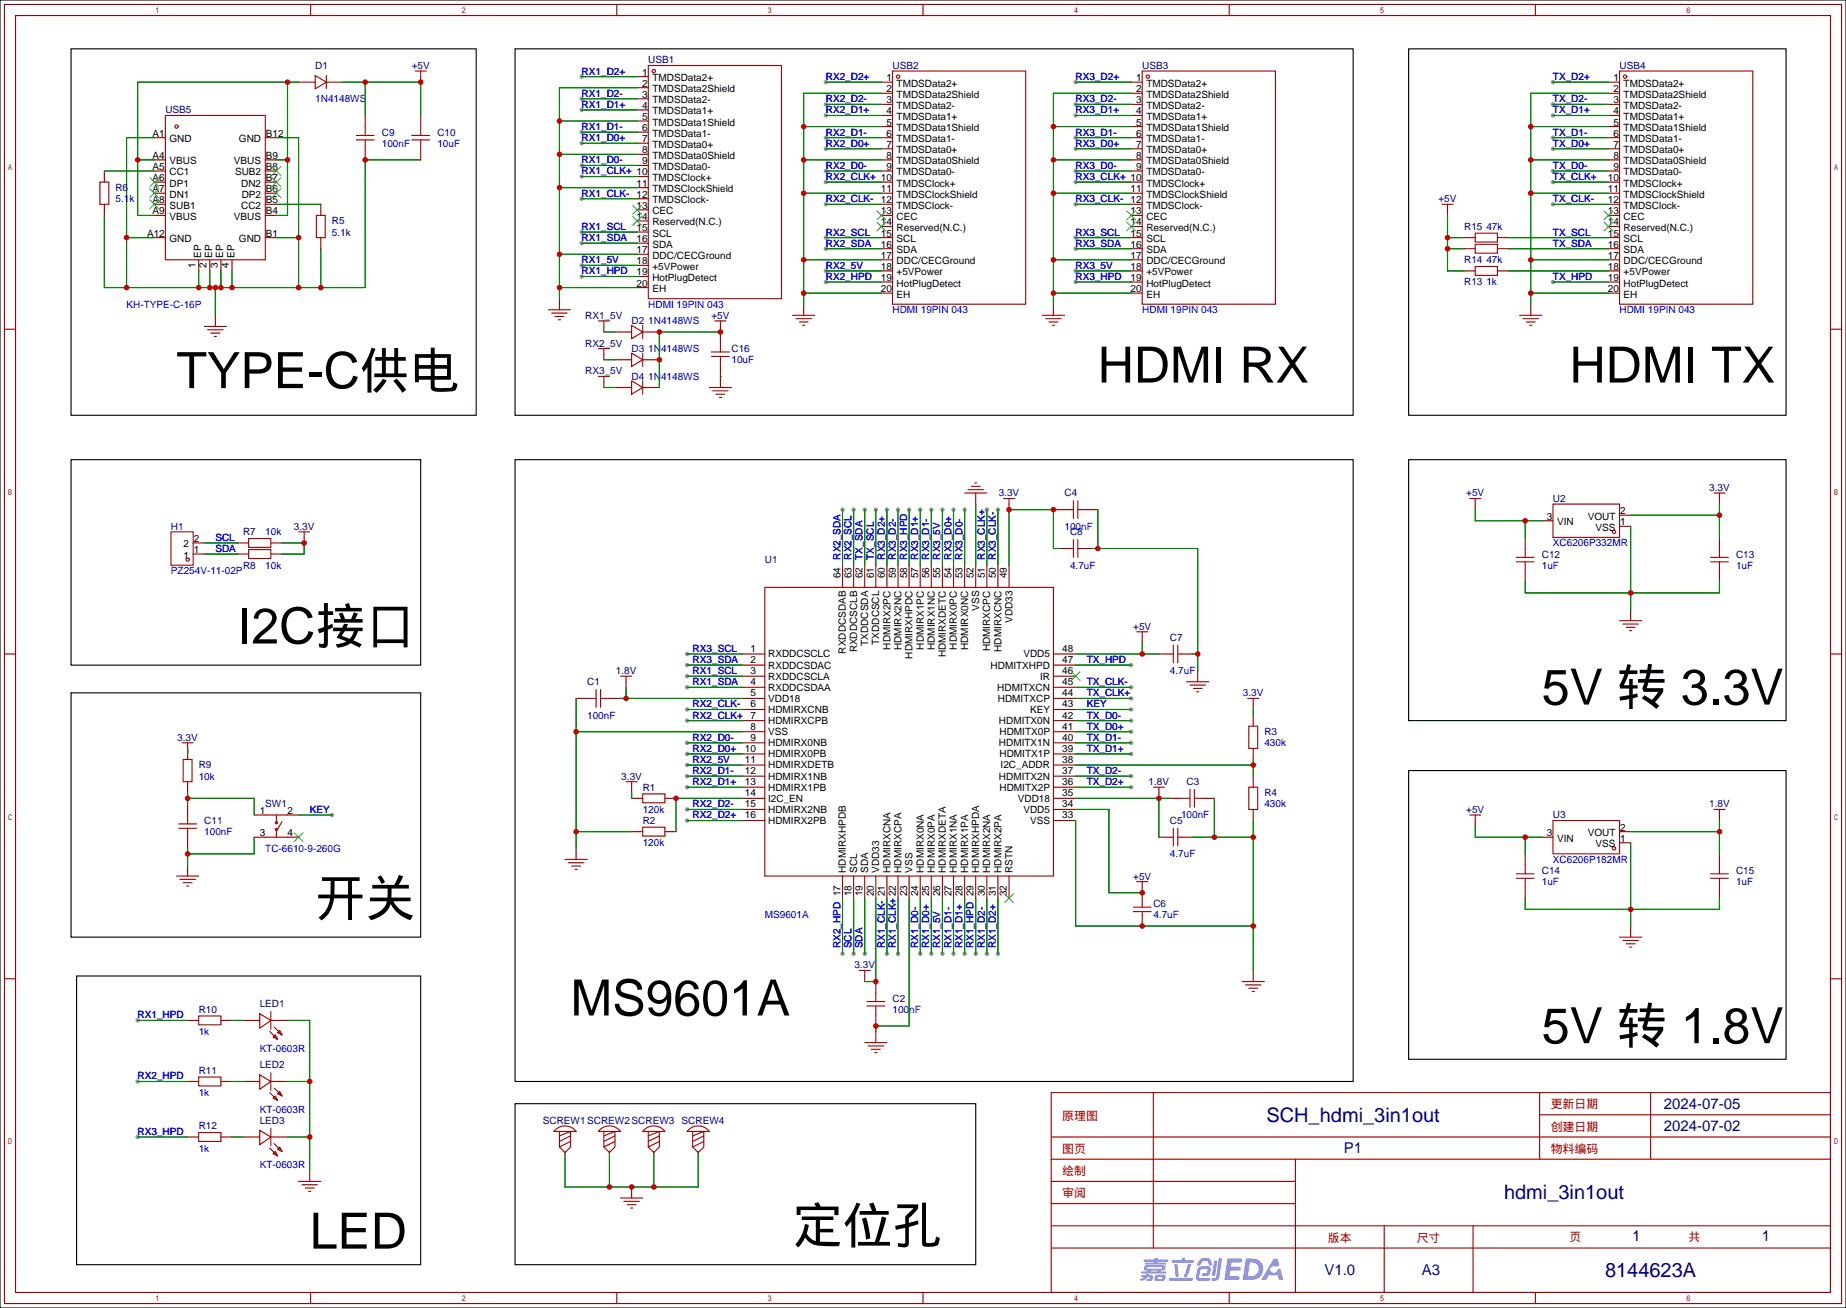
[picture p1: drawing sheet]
<svg xmlns="http://www.w3.org/2000/svg" width="422mm" height="299mm" viewBox="0 0 422 299" stroke-linecap="round" stroke-linejoin="round" font-family="sans-serif">
<defs><g id="words">
<g font-size="11.4">
<text x="40.4" y="88.8">TYPE-C供电</text>
<text x="251.2" y="87.5">HDMI RX</text>
<text x="359.2" y="87.5">HDMI TX</text>
<text x="54.4" y="147.2">I2C接口</text>
<text x="352.8" y="161.2">5V 转 3.3V</text>
<text x="72.1" y="209.4">开关</text>
<text x="130.6" y="232.3">MS9601A</text>
<text x="352.8" y="238.6">5V 转 1.8V</text>
<text x="70.9" y="285.6">LED</text>
<text x="181.4" y="284.4">定位孔</text>
</g>
<g font-size="4.6" fill="#000080">
<text x="289.8" y="256.6">SCH_hdmi_3in1out</text>
<text x="344.1" y="274.4">hdmi_3in1out</text>
<text x="367.3" y="292.2">8144623A</text>
</g>
<g font-size="3.4" fill="#000080">
<text x="380.7" y="253.7">2024-07-05</text>
<text x="307.5" y="263.8">P1</text>
<text x="380.7" y="258.7">2024-07-02</text>
<text x="373.4" y="283.9">1</text>
<text x="403.2" y="283.9">1</text>
<text x="303" y="291.8">V1.0</text>
<text x="325.3" y="291.8">A3</text>
</g>
<g font-size="2.7" fill="#a00000">
<text x="243.1" y="256.1">原理图</text>
<text x="354.8" y="253.6">更新日期</text>
<text x="243.1" y="263.7">图页</text>
<text x="354.8" y="258.6">创建日期</text>
<text x="354.8" y="263.7">物料编码</text>
<text x="243.1" y="268.8">绘制</text>
<text x="243.1" y="273.9">审阅</text>
<text x="303.9" y="284">版本</text>
<text x="324.2" y="284">尺寸</text>
<text x="359.2" y="283.8">页</text>
<text x="386.3" y="283.8">共</text>
</g>
<g font-size="2.3" fill="#000080">
<text x="72.1" y="15.8">D1</text>
<text x="94.2" y="15.8">+5V</text>
<text x="148.3" y="14.5">USB1</text>
<text x="204.2" y="15.8">USB2</text>
<text x="261.4" y="15.8">USB3</text>
<text x="370.6" y="15.8">USB4</text>
<text x="37.8" y="25.9">USB5</text>
<text x="87.4" y="31">C9</text>
<text x="100.1" y="31">C10</text>
<text x="26.4" y="43.7">R6</text>
<text x="329.1" y="46.3">+5V</text>
<text x="75.9" y="51.3">R5</text>
<text x="335" y="52.6">R15</text>
<text x="335" y="65.3">R13</text>
<text x="335" y="60.2">R14</text>
<text x="133.9" y="72.9">RX1_5V</text>
<text x="144.5" y="74.2">D2</text>
<text x="162.8" y="72.9">+5V</text>
<text x="133.9" y="79.3">RX2_5V</text>
<text x="144.5" y="80.5">D3</text>
<text x="167.4" y="80.5">C16</text>
<text x="133.9" y="85.6">RX3_5V</text>
<text x="144.5" y="86.9">D4</text>
<text x="228.5" y="113.6">3.3V</text>
<text x="243.6" y="113.6">C4</text>
<text x="335.5" y="113.6">+5V</text>
<text x="391.1" y="112.3">3.3V</text>
<text x="355.3" y="114.8">U2</text>
<text x="39.1" y="121.2">H1</text>
<text x="55.6" y="122.5">R7</text>
<text x="67.2" y="121.2">3.3V</text>
<text x="244.9" y="122.5">C8</text>
<text x="55.6" y="130.1">R8</text>
<text x="175" y="128.8">U1</text>
<text x="352.8" y="127.5">C12</text>
<text x="397.3" y="127.5">C13</text>
<text x="259.3" y="144">+5V</text>
<text x="267.7" y="146.6">C7</text>
<text x="140.9" y="154.2">1.8V</text>
<text x="134.4" y="156.7">C1</text>
<text x="284.4" y="159.3">3.3V</text>
<text x="40.6" y="169.4">3.3V</text>
<text x="289.3" y="168.2">R3</text>
<text x="45.5" y="175.8">R9</text>
<text x="142.2" y="178.3">3.3V</text>
<text x="262.8" y="179.6">1.8V</text>
<text x="271.5" y="179.6">C3</text>
<text x="60.7" y="184.7">SW1</text>
<text x="147.1" y="180.9">R1</text>
<text x="289.3" y="182.1">R4</text>
<text x="335.5" y="186">+5V</text>
<text x="391.1" y="184.7">1.8V</text>
<text x="46.7" y="188.5">C11</text>
<text x="147.1" y="188.5">R2</text>
<text x="267.7" y="188.5">C5</text>
<text x="355.3" y="187.2">U3</text>
<text x="259.3" y="201.2">+5V</text>
<text x="352.8" y="199.9">C14</text>
<text x="397.3" y="199.9">C15</text>
<text x="263.9" y="207.5">C6</text>
<text x="195.5" y="221.5">3.3V</text>
<text x="45.5" y="231.7">R10</text>
<text x="59.4" y="230.4">LED1</text>
<text x="204.2" y="229.1">C2</text>
<text x="45.5" y="245.6">R11</text>
<text x="59.4" y="244.4">LED2</text>
<text x="59.4" y="257.1">LED3</text>
<text x="124.2" y="257.1">SCREW1SCREW2SCREW3</text>
<text x="156" y="257.1">SCREW4</text>
<text x="45.5" y="258.3">R12</text>
</g>
<g font-size="2.3" fill="#00f">
<text x="133.1" y="17">RX1_D2+</text>
<text x="72.1" y="23.4">1N4148WS</text>
<text x="133.1" y="22.1">RX1_D2-</text>
<text x="189" y="18.3">RX2_D2+</text>
<text x="189" y="23.4">RX2_D2-</text>
<text x="246.1" y="18.3">RX3_D2+</text>
<text x="246.1" y="23.4">RX3_D2-</text>
<text x="355.3" y="18.3">TX_D2+</text>
<text x="355.3" y="23.4">TX_D2-</text>
<text x="133.1" y="24.7">RX1_D1+</text>
<text x="133.1" y="29.7">RX1_D1-</text>
<text x="189" y="25.9">RX2_D1+</text>
<text x="246.1" y="25.9">RX3_D1+</text>
<text x="355.3" y="25.9">TX_D1+</text>
<text x="87.4" y="33.6">100nF</text>
<text x="100.1" y="33.6">10uF</text>
<text x="133.1" y="32.3">RX1_D0+</text>
<text x="189" y="31">RX2_D1-</text>
<text x="189" y="33.6">RX2_D0+</text>
<text x="246.1" y="31">RX3_D1-</text>
<text x="246.1" y="33.6">RX3_D0+</text>
<text x="355.3" y="31">TX_D1-</text>
<text x="355.3" y="33.6">TX_D0+</text>
<text x="133.1" y="37.4">RX1_D0-</text>
<text x="133.1" y="39.9">RX1_CLK+ 10</text>
<text x="189" y="38.6">RX2_D0-</text>
<text x="189" y="41.2">RX2_CLK+ 10</text>
<text x="246.1" y="38.6">RX3_D0-</text>
<text x="246.1" y="41.2">RX3_CLK+ 10</text>
<text x="355.3" y="38.6">TX_D0-</text>
<text x="355.3" y="41.2">TX_CLK+</text>
<text x="26.4" y="46.3">5.1k</text>
<text x="133.1" y="45">RX1_CLK-</text>
<text x="189" y="46.3">RX2_CLK-</text>
<text x="246.1" y="46.3">RX3_CLK-</text>
<text x="355.3" y="46.3">TX_CLK-</text>
<text x="75.9" y="53.9">5.1k</text>
<text x="133.1" y="52.6">RX1_SCL</text>
<text x="189" y="53.9">RX2_SCL</text>
<text x="246.1" y="53.9">RX3_SCL</text>
<text x="340.1" y="52.6">47k</text>
<text x="355.3" y="53.9">TX_SCL</text>
<text x="133.1" y="55.1">RX1_SDA</text>
<text x="189" y="56.4">RX2_SDA</text>
<text x="246.1" y="56.4">RX3_SDA</text>
<text x="355.3" y="56.4">TX_SDA</text>
<text x="133.1" y="60.2">RX1_5V</text>
<text x="133.1" y="62.8">RX1_HPD</text>
<text x="189" y="61.5">RX2_5V</text>
<text x="189" y="64">RX2_HPD</text>
<text x="246.1" y="61.5">RX3_5V</text>
<text x="246.1" y="64">RX3_HPD</text>
<text x="340.1" y="65.3">1k</text>
<text x="340.1" y="60.2">47k</text>
<text x="355.3" y="64">TX_HPD</text>
<text x="29" y="70.4">KH-TYPE-C-16P</text>
<text x="148.3" y="70.4">HDMI 19PIN 043</text>
<text x="204.2" y="71.7">HDMI 19PIN 043</text>
<text x="261.4" y="71.7">HDMI 19PIN 043</text>
<text x="370.6" y="71.7">HDMI 19PIN 043</text>
<text x="148.3" y="74.2">1N4148WS</text>
<text x="148.3" y="80.5">1N4148WS</text>
<text x="167.4" y="83.1">10uF</text>
<text x="148.3" y="86.9">1N4148WS</text>
<text x="49.3" y="123.7">SCL</text>
<text x="60.7" y="122.5">10k</text>
<text x="243.6" y="121.2">100nF</text>
<text x="355.3" y="125">XC6206P332MR</text>
<text x="39.1" y="131.3">PZ254V-11-02P</text>
<text x="49.3" y="126.3">SDA</text>
<text x="60.7" y="130.1">10k</text>
<text x="192.3" y="128" transform="rotate(-90 192.3 128)">RX2_SDA</text>
<text x="194.8" y="128" transform="rotate(-90 194.8 128)">RX2_SCL</text>
<text x="197.4" y="128" transform="rotate(-90 197.4 128)">TX_SDA</text>
<text x="199.9" y="128" transform="rotate(-90 199.9 128)">TX_SCL</text>
<text x="202.5" y="128" transform="rotate(-90 202.5 128)">RX3_D2+</text>
<text x="205" y="128" transform="rotate(-90 205 128)">RX3_D2-</text>
<text x="207.5" y="128" transform="rotate(-90 207.5 128)">RX3_HPD</text>
<text x="210.1" y="128" transform="rotate(-90 210.1 128)">RX3_D1+</text>
<text x="212.6" y="128" transform="rotate(-90 212.6 128)">RX3_D1-</text>
<text x="215.2" y="128" transform="rotate(-90 215.2 128)">RX3_5V</text>
<text x="217.7" y="128" transform="rotate(-90 217.7 128)">RX3_D0+</text>
<text x="220.2" y="128" transform="rotate(-90 220.2 128)">RX3_D0-</text>
<text x="225.3" y="128" transform="rotate(-90 225.3 128)">RX3_CLK+</text>
<text x="227.9" y="128" transform="rotate(-90 227.9 128)">RX3_CLK-</text>
<text x="244.9" y="130.1">4.7uF</text>
<text x="352.8" y="130.1">1uF</text>
<text x="397.3" y="130.1">1uF</text>
<text x="158.5" y="149.1">RX3_SCL</text>
<text x="158.5" y="151.7">RX3_SDA</text>
<text x="158.5" y="154.2">RX1_SCL</text>
<text x="248.7" y="151.7">TX_HPD</text>
<text x="267.7" y="154.2">4.7uF</text>
<text x="158.5" y="156.7">RX1_SDA</text>
<text x="158.5" y="161.8">RX2_CLK-</text>
<text x="248.7" y="159.3">TX_CLK+</text>
<text x="248.7" y="156.7">TX_CLK-</text>
<text x="248.7" y="161.8">KEY</text>
<text x="134.4" y="164.4">100nF</text>
<text x="158.5" y="164.4">RX2_CLK+</text>
<text x="248.7" y="166.9">TX_D0+</text>
<text x="248.7" y="164.4">TX_D0-</text>
<text x="158.5" y="169.4">RX2_D0-</text>
<text x="158.5" y="172">RX2_D0+</text>
<text x="248.7" y="172">TX_D1+</text>
<text x="248.7" y="169.4">TX_D1-</text>
<text x="289.3" y="170.7">430k</text>
<text x="45.5" y="178.3">10k</text>
<text x="158.5" y="177.1">RX2_D1-</text>
<text x="158.5" y="179.6">RX2_D1+</text>
<text x="158.5" y="174.5">RX2_5V</text>
<text x="248.7" y="179.6">TX_D2+</text>
<text x="248.7" y="177.1">TX_D2-</text>
<text x="70.9" y="186">KEY</text>
<text x="147.1" y="186">120k</text>
<text x="158.5" y="184.7">RX2_D2-</text>
<text x="289.3" y="184.7">430k</text>
<text x="46.7" y="191">100nF</text>
<text x="158.5" y="187.2">RX2_D2+</text>
<text x="270.3" y="187.2">100nF</text>
<text x="60.7" y="194.8">TC-6610-9-260G</text>
<text x="147.1" y="193.6">120k</text>
<text x="267.7" y="196.1">4.7uF</text>
<text x="355.3" y="197.4">XC6206P182MR</text>
<text x="352.8" y="202.5">1uF</text>
<text x="397.3" y="202.5">1uF</text>
<text x="175" y="210.1">MS9601A</text>
<text x="263.9" y="210.1">4.7uF</text>
<text x="192.3" y="216.9" transform="rotate(-90 192.3 216.9)">RX2_HPD 17</text>
<text x="194.8" y="216.9" transform="rotate(-90 194.8 216.9)">SCL</text>
<text x="197.4" y="216.9" transform="rotate(-90 197.4 216.9)">SDA</text>
<text x="202.5" y="216.9" transform="rotate(-90 202.5 216.9)">RX1_CLK- 21</text>
<text x="205" y="216.9" transform="rotate(-90 205 216.9)">RX1_CLK+ 22</text>
<text x="210.1" y="216.9" transform="rotate(-90 210.1 216.9)">RX1_D0-</text>
<text x="212.6" y="216.9" transform="rotate(-90 212.6 216.9)">RX1_D0+</text>
<text x="215.2" y="216.9" transform="rotate(-90 215.2 216.9)">RX1_5V</text>
<text x="217.7" y="216.9" transform="rotate(-90 217.7 216.9)">RX1_D1-</text>
<text x="220.2" y="216.9" transform="rotate(-90 220.2 216.9)">RX1_D1+</text>
<text x="222.8" y="216.9" transform="rotate(-90 222.8 216.9)">RX1_HPD 29</text>
<text x="225.3" y="216.9" transform="rotate(-90 225.3 216.9)">RX1_D2-</text>
<text x="227.9" y="216.9" transform="rotate(-90 227.9 216.9)">RX1_D2+</text>
<text x="31.5" y="232.9">RX1_HPD</text>
<text x="204.2" y="231.7">100nF</text>
<text x="45.5" y="236.8">1k</text>
<text x="59.4" y="240.6">KT-0603R</text>
<text x="31.5" y="246.9">RX2_HPD</text>
<text x="45.5" y="250.7">1k</text>
<text x="59.4" y="254.5">KT-0603R</text>
<text x="31.5" y="259.6">RX3_HPD</text>
<text x="45.5" y="263.4">1k</text>
<text x="59.4" y="267.2">KT-0603R</text>
</g>
<g font-size="2.3">
<text x="146.9" y="17.3">1</text>
<text x="146.9" y="22.4">3</text>
<text x="146.9" y="19.8">2</text>
<text x="149.3" y="23.6">TMDSData2-</text>
<text x="149.3" y="21.1">TMDSData2Shield</text>
<text x="149.3" y="18.5">TMDSData2+</text>
<text x="202.8" y="23.6">3</text>
<text x="202.8" y="21.1">2</text>
<text x="202.8" y="18.5">1</text>
<text x="205.2" y="22.4">TMDSData2Shield</text>
<text x="205.2" y="19.8">TMDSData2+</text>
<text x="260" y="23.6">3</text>
<text x="260" y="21.1">2</text>
<text x="260" y="18.5">1</text>
<text x="262.3" y="22.4">TMDSData2Shield</text>
<text x="262.3" y="19.8">TMDSData2+</text>
<text x="369.2" y="23.6">3</text>
<text x="369.2" y="21.1">2</text>
<text x="369.2" y="18.5">1</text>
<text x="371.5" y="22.4">TMDSData2Shield</text>
<text x="371.5" y="19.8">TMDSData2+</text>
<text x="146.9" y="30">6</text>
<text x="146.9" y="27.4">5</text>
<text x="146.9" y="24.9">4</text>
<text x="149.3" y="28.7">TMDSData1Shield</text>
<text x="149.3" y="26.2">TMDSData1+</text>
<text x="202.8" y="28.7">5</text>
<text x="202.8" y="26.2">4</text>
<text x="205.2" y="30">TMDSData1Shield</text>
<text x="205.2" y="27.4">TMDSData1+</text>
<text x="205.2" y="24.9">TMDSData2-</text>
<text x="260" y="28.7">5</text>
<text x="260" y="26.2">4</text>
<text x="262.3" y="30">TMDSData1Shield</text>
<text x="262.3" y="27.4">TMDSData1+</text>
<text x="262.3" y="24.9">TMDSData2-</text>
<text x="369.2" y="28.7">5</text>
<text x="369.2" y="26.2">4</text>
<text x="371.5" y="30">TMDSData1Shield</text>
<text x="371.5" y="27.4">TMDSData1+</text>
<text x="371.5" y="24.9">TMDSData2-</text>
<text x="34.9" y="31.2">A1</text>
<text x="38.8" y="32.5">GND</text>
<text x="54.7" y="32.5">GND</text>
<text x="60.8" y="31.2">B12</text>
<text x="146.9" y="35.1">8</text>
<text x="146.9" y="32.5">7</text>
<text x="149.3" y="33.8">TMDSData0+</text>
<text x="149.3" y="31.2">TMDSData1-</text>
<text x="202.8" y="33.8">7</text>
<text x="202.8" y="31.2">6</text>
<text x="205.2" y="35.1">TMDSData0+</text>
<text x="205.2" y="32.5">TMDSData1-</text>
<text x="260" y="33.8">7</text>
<text x="260" y="31.2">6</text>
<text x="262.3" y="35.1">TMDSData0+</text>
<text x="262.3" y="32.5">TMDSData1-</text>
<text x="369.2" y="33.8">7</text>
<text x="369.2" y="31.2">6</text>
<text x="371.5" y="35.1">TMDSData0+</text>
<text x="371.5" y="32.5">TMDSData1-</text>
<text x="34.9" y="41.4">A6</text>
<text x="34.9" y="38.9">A5</text>
<text x="34.9" y="36.3">A4</text>
<text x="38.8" y="40.1">CC1</text>
<text x="38.8" y="37.6">VBUS</text>
<text x="53.5" y="37.6">VBUS</text>
<text x="53.8" y="40.1">SUB2</text>
<text x="60.8" y="36.3">B9</text>
<text x="60.8" y="38.9">B8</text>
<text x="60.8" y="41.4">B7</text>
<text x="146.9" y="37.6">9</text>
<text x="149.3" y="41.4">TMDSClock+</text>
<text x="149.3" y="38.9">TMDSData0-</text>
<text x="149.3" y="36.3">TMDSData0Shield</text>
<text x="202.8" y="38.9">9</text>
<text x="202.8" y="36.3">8</text>
<text x="205.2" y="40.1">TMDSData0-</text>
<text x="205.2" y="37.6">TMDSData0Shield</text>
<text x="260" y="38.9">9</text>
<text x="260" y="36.3">8</text>
<text x="262.3" y="40.1">TMDSData0-</text>
<text x="262.3" y="37.6">TMDSData0Shield</text>
<text x="367.9" y="41.4">10</text>
<text x="369.2" y="38.9">9</text>
<text x="369.2" y="36.3">8</text>
<text x="371.5" y="40.1">TMDSData0-</text>
<text x="371.5" y="37.6">TMDSData0Shield</text>
<text x="34.9" y="46.5">A8</text>
<text x="34.9" y="43.9">A7</text>
<text x="38.8" y="47.8">SUB1</text>
<text x="38.8" y="45.2">DN1</text>
<text x="38.8" y="42.7">DP1</text>
<text x="55.2" y="42.7">DN2</text>
<text x="55.2" y="47.8">CC2</text>
<text x="55.3" y="45.2">DP2</text>
<text x="60.8" y="43.9">B6</text>
<text x="60.8" y="46.5">B5</text>
<text x="145.7" y="47.8">13</text>
<text x="145.7" y="45.2">12</text>
<text x="145.7" y="42.7">11</text>
<text x="149.3" y="46.5">TMDSClock-</text>
<text x="149.3" y="43.9">TMDSClockShield</text>
<text x="201.5" y="46.5">12</text>
<text x="201.5" y="43.9">11</text>
<text x="205.2" y="47.8">TMDSClock-</text>
<text x="205.2" y="45.2">TMDSClockShield</text>
<text x="205.2" y="42.7">TMDSClock+</text>
<text x="258.7" y="46.5">12</text>
<text x="258.7" y="43.9">11</text>
<text x="262.3" y="47.8">TMDSClock-</text>
<text x="262.3" y="45.2">TMDSClockShield</text>
<text x="262.3" y="42.7">TMDSClock+</text>
<text x="367.9" y="46.5">12</text>
<text x="367.9" y="43.9">11</text>
<text x="371.5" y="47.8">TMDSClock-</text>
<text x="371.5" y="45.2">TMDSClockShield</text>
<text x="371.5" y="42.7">TMDSClock+</text>
<text x="34.9" y="49">A9</text>
<text x="38.8" y="50.3">VBUS</text>
<text x="53.5" y="50.3">VBUS</text>
<text x="60.8" y="49">B4</text>
<text x="145.7" y="52.8">15</text>
<text x="145.7" y="50.3">14</text>
<text x="149.3" y="51.6">Reserved(N.C.)</text>
<text x="149.3" y="49">CEC</text>
<text x="201.5" y="51.6">14</text>
<text x="201.5" y="49">13</text>
<text x="205.2" y="52.8">Reserved(N.C.)</text>
<text x="205.2" y="50.3">CEC</text>
<text x="258.7" y="51.6">14</text>
<text x="258.7" y="49">13</text>
<text x="262.3" y="52.8">Reserved(N.C.)</text>
<text x="262.3" y="50.3">CEC</text>
<text x="367.9" y="51.6">14</text>
<text x="367.9" y="49">13</text>
<text x="371.5" y="52.8">Reserved(N.C.)</text>
<text x="371.5" y="50.3">CEC</text>
<text x="33.6" y="54.1">A12</text>
<text x="38.8" y="55.4">GND</text>
<text x="46" y="59" transform="rotate(-90 46 59)">EP</text>
<text x="48.5" y="59" transform="rotate(-90 48.5 59)">EP</text>
<text x="51.1" y="59" transform="rotate(-90 51.1 59)">EP</text>
<text x="53.6" y="59" transform="rotate(-90 53.6 59)">EP</text>
<text x="54.7" y="55.4">GND</text>
<text x="60.8" y="54.1">B1</text>
<text x="145.7" y="57.9">17</text>
<text x="145.7" y="55.4">16</text>
<text x="149.3" y="59.2">DDC/CECGround</text>
<text x="149.3" y="56.6">SDA</text>
<text x="149.3" y="54.1">SCL</text>
<text x="201.5" y="59.2">17</text>
<text x="201.5" y="56.6">16</text>
<text x="201.5" y="54.1">15</text>
<text x="205.2" y="57.9">SDA</text>
<text x="205.2" y="55.4">SCL</text>
<text x="258.7" y="59.2">17</text>
<text x="258.7" y="56.6">16</text>
<text x="258.7" y="54.1">15</text>
<text x="262.3" y="57.9">SDA</text>
<text x="262.3" y="55.4">SCL</text>
<text x="367.9" y="59.2">17</text>
<text x="367.9" y="56.6">16</text>
<text x="367.9" y="54.1">15</text>
<text x="371.5" y="57.9">SDA</text>
<text x="371.5" y="55.4">SCL</text>
<text x="44.7" y="61.3" transform="rotate(-90 44.7 61.3)">1</text>
<text x="47.3" y="61.3" transform="rotate(-90 47.3 61.3)">2</text>
<text x="49.8" y="61.3" transform="rotate(-90 49.8 61.3)">3</text>
<text x="52.4" y="61.3" transform="rotate(-90 52.4 61.3)">4</text>
<text x="145.7" y="65.5">20</text>
<text x="145.7" y="63">19</text>
<text x="145.7" y="60.5">18</text>
<text x="149.3" y="64.3">HotPlugDetect</text>
<text x="149.3" y="61.7">+5VPower</text>
<text x="201.5" y="64.3">19</text>
<text x="201.5" y="61.7">18</text>
<text x="205.2" y="65.5">HotPlugDetect</text>
<text x="205.2" y="63">+5VPower</text>
<text x="205.2" y="60.5">DDC/CECGround</text>
<text x="258.7" y="64.3">19</text>
<text x="258.7" y="61.7">18</text>
<text x="262.3" y="65.5">HotPlugDetect</text>
<text x="262.3" y="63">+5VPower</text>
<text x="262.3" y="60.5">DDC/CECGround</text>
<text x="367.9" y="64.3">19</text>
<text x="367.9" y="61.7">18</text>
<text x="371.5" y="65.5">HotPlugDetect</text>
<text x="371.5" y="63">+5VPower</text>
<text x="371.5" y="60.5">DDC/CECGround</text>
<text x="149.3" y="66.8">EH</text>
<text x="201.5" y="66.8">20</text>
<text x="205.2" y="68.1">EH</text>
<text x="258.7" y="66.8">20</text>
<text x="262.3" y="68.1">EH</text>
<text x="367.9" y="66.8">20</text>
<text x="371.5" y="68.1">EH</text>
<text x="353.9" y="118.9">3</text>
<text x="363.3" y="118.9">VOUT</text>
<text x="370.7" y="117.6">2</text>
<text x="42" y="125.2">2</text>
<text x="44.3" y="124">2</text>
<text x="356.3" y="120.1">VIN</text>
<text x="365.1" y="121.4">VSS</text>
<text x="370.7" y="120.1">1</text>
<text x="42" y="127.8">1</text>
<text x="44.3" y="126.5">1</text>
<text x="192.3" y="132.3" transform="rotate(-90 192.3 132.3)">64</text>
<text x="194.8" y="132.3" transform="rotate(-90 194.8 132.3)">63</text>
<text x="197.4" y="132.3" transform="rotate(-90 197.4 132.3)">62</text>
<text x="199.9" y="132.3" transform="rotate(-90 199.9 132.3)">61</text>
<text x="202.5" y="132.3" transform="rotate(-90 202.5 132.3)">60</text>
<text x="205" y="132.3" transform="rotate(-90 205 132.3)">59</text>
<text x="207.5" y="132.3" transform="rotate(-90 207.5 132.3)">58</text>
<text x="210.1" y="132.3" transform="rotate(-90 210.1 132.3)">57</text>
<text x="212.6" y="132.3" transform="rotate(-90 212.6 132.3)">56</text>
<text x="215.2" y="132.3" transform="rotate(-90 215.2 132.3)">55</text>
<text x="217.7" y="132.3" transform="rotate(-90 217.7 132.3)">54</text>
<text x="220.2" y="132.3" transform="rotate(-90 220.2 132.3)">53</text>
<text x="222.8" y="132.3" transform="rotate(-90 222.8 132.3)">52</text>
<text x="225.3" y="132.3" transform="rotate(-90 225.3 132.3)">51</text>
<text x="227.9" y="132.3" transform="rotate(-90 227.9 132.3)">50</text>
<text x="230.4" y="132.3" transform="rotate(-90 230.4 132.3)">49</text>
<text x="224.1" y="139.7" transform="rotate(-90 224.1 139.7)">VSS</text>
<text x="231.7" y="142.5" transform="rotate(-90 231.7 142.5)">VDD33</text>
<text x="171.7" y="149.1">1</text>
<text x="193.6" y="149.5" transform="rotate(-90 193.6 149.5)">RXDDCSDAB</text>
<text x="196.1" y="149.2" transform="rotate(-90 196.1 149.2)">RXDDCSCLB</text>
<text x="198.7" y="147.7" transform="rotate(-90 198.7 147.7)">TXDDCSDA</text>
<text x="201.2" y="147.5" transform="rotate(-90 201.2 147.5)">TXDDCSCL</text>
<text x="203.7" y="148.6" transform="rotate(-90 203.7 148.6)">HDMIRX2PC</text>
<text x="206.3" y="148.7" transform="rotate(-90 206.3 148.7)">HDMIRX2NC</text>
<text x="211.4" y="148.6" transform="rotate(-90 211.4 148.6)">HDMIRX1PC</text>
<text x="213.9" y="148.7" transform="rotate(-90 213.9 148.7)">HDMIRX1NC</text>
<text x="219" y="148.6" transform="rotate(-90 219 148.6)">HDMIRX0PC</text>
<text x="221.5" y="148.7" transform="rotate(-90 221.5 148.7)">HDMIRX0NC</text>
<text x="226.6" y="149" transform="rotate(-90 226.6 149)">HDMIRXCPC</text>
<text x="229.1" y="149.1" transform="rotate(-90 229.1 149.1)">HDMIRXCNC</text>
<text x="243.1" y="149.1">48</text>
<text x="171.7" y="151.7">2</text>
<text x="171.7" y="154.2">3</text>
<text x="175.8" y="150.4">RXDDCSCLC</text>
<text x="175.8" y="152.9">RXDDCSDAC</text>
<text x="175.8" y="155.5">RXDDCSCLA</text>
<text x="208.8" y="150.6" transform="rotate(-90 208.8 150.6)">HDMIRXHPDC</text>
<text x="216.4" y="150.4" transform="rotate(-90 216.4 150.4)">HDMIRXDETC</text>
<text x="226.7" y="152.9">HDMITXHPD</text>
<text x="234.2" y="150.4">VDD5</text>
<text x="238" y="155.5">IR</text>
<text x="243.1" y="154.2">46</text>
<text x="243.1" y="151.7">47</text>
<text x="171.7" y="156.7">4</text>
<text x="171.7" y="159.3">5</text>
<text x="171.7" y="161.8">6</text>
<text x="175.8" y="158">RXDDCSDAA</text>
<text x="175.8" y="160.6">VDD18</text>
<text x="228.2" y="158">HDMITXCN</text>
<text x="228.3" y="160.6">HDMITXCP</text>
<text x="243.1" y="161.8">43</text>
<text x="243.1" y="159.3">44</text>
<text x="243.1" y="156.7">45</text>
<text x="171.7" y="164.4">7</text>
<text x="171.7" y="166.9">8</text>
<text x="175.8" y="163.1">HDMIRXCNB</text>
<text x="175.8" y="165.6">HDMIRXCPB</text>
<text x="228.6" y="165.6">HDMITX0N</text>
<text x="235.7" y="163.1">KEY</text>
<text x="243.1" y="166.9">41</text>
<text x="243.1" y="164.4">42</text>
<text x="170.4" y="172">10</text>
<text x="171.7" y="169.4">9</text>
<text x="175.8" y="168.2">VSS</text>
<text x="175.8" y="170.7">HDMIRX0NB</text>
<text x="175.8" y="173.3">HDMIRX0PB</text>
<text x="228.6" y="170.7">HDMITX1N</text>
<text x="228.7" y="173.3">HDMITX1P</text>
<text x="228.7" y="168.2">HDMITX0P</text>
<text x="243.1" y="172">39</text>
<text x="243.1" y="169.4">40</text>
<text x="170.4" y="174.5">11</text>
<text x="170.4" y="177.1">12</text>
<text x="170.4" y="179.6">13</text>
<text x="175.8" y="175.8">HDMIRXDETB</text>
<text x="175.8" y="178.3">HDMIRX1NB</text>
<text x="228.6" y="178.3">HDMITX2N</text>
<text x="229" y="175.8">I2C_ADDR</text>
<text x="243.1" y="179.6">36</text>
<text x="243.1" y="177.1">37</text>
<text x="243.1" y="174.5">38</text>
<text x="170.4" y="182.1">14</text>
<text x="170.4" y="184.7">15</text>
<text x="175.8" y="180.9">HDMIRX1PB</text>
<text x="175.8" y="183.4">I2C_EN</text>
<text x="175.8" y="186">HDMIRX2NB</text>
<text x="228.7" y="180.9">HDMITX2P</text>
<text x="232.9" y="183.4">VDD18</text>
<text x="234.2" y="186">VDD5</text>
<text x="243.1" y="184.7">34</text>
<text x="243.1" y="182.1">35</text>
<text x="59.4" y="186.2">1</text>
<text x="59.4" y="191.3">3</text>
<text x="65.8" y="186.2">2</text>
<text x="65.8" y="191.3">4</text>
<text x="170.4" y="187.2">16</text>
<text x="175.8" y="188.5">HDMIRX2PB</text>
<text x="235.7" y="188.5">VSS</text>
<text x="243.1" y="187.2">33</text>
<text x="353.9" y="191.3">3</text>
<text x="363.3" y="191.3">VOUT</text>
<text x="370.7" y="190">2</text>
<text x="356.3" y="192.5">VIN</text>
<text x="365.1" y="193.8">VSS</text>
<text x="370.7" y="192.5">1</text>
<text x="193.6" y="199.6" transform="rotate(-90 193.6 199.6)">HDMIRXHPDB</text>
<text x="196.1" y="199.6" transform="rotate(-90 196.1 199.6)">SCL</text>
<text x="198.7" y="199.6" transform="rotate(-90 198.7 199.6)">SDA</text>
<text x="201.2" y="199.6" transform="rotate(-90 201.2 199.6)">VDD33</text>
<text x="203.7" y="199.6" transform="rotate(-90 203.7 199.6)">HDMIRXCNA</text>
<text x="206.3" y="199.6" transform="rotate(-90 206.3 199.6)">HDMIRXCPA</text>
<text x="208.8" y="199.6" transform="rotate(-90 208.8 199.6)">VSS</text>
<text x="211.4" y="199.6" transform="rotate(-90 211.4 199.6)">HDMIRX0NA</text>
<text x="213.9" y="199.6" transform="rotate(-90 213.9 199.6)">HDMIRX0PA</text>
<text x="216.4" y="199.6" transform="rotate(-90 216.4 199.6)">HDMIRXDETA</text>
<text x="219" y="199.6" transform="rotate(-90 219 199.6)">HDMIRX1NA</text>
<text x="221.5" y="199.6" transform="rotate(-90 221.5 199.6)">HDMIRX1PA</text>
<text x="224.1" y="199.6" transform="rotate(-90 224.1 199.6)">HDMIRXHPDA</text>
<text x="226.6" y="199.6" transform="rotate(-90 226.6 199.6)">HDMIRX2NA</text>
<text x="229.1" y="199.6" transform="rotate(-90 229.1 199.6)">HDMIRX2PA</text>
<text x="231.7" y="199.6" transform="rotate(-90 231.7 199.6)">RSTN</text>
<text x="194.8" y="205" transform="rotate(-90 194.8 205)">18</text>
<text x="197.4" y="205" transform="rotate(-90 197.4 205)">19</text>
<text x="199.9" y="205" transform="rotate(-90 199.9 205)">20</text>
<text x="207.5" y="205" transform="rotate(-90 207.5 205)">23</text>
<text x="210.1" y="205" transform="rotate(-90 210.1 205)">24</text>
<text x="212.6" y="205" transform="rotate(-90 212.6 205)">25</text>
<text x="215.2" y="205" transform="rotate(-90 215.2 205)">26</text>
<text x="217.7" y="205" transform="rotate(-90 217.7 205)">27</text>
<text x="220.2" y="205" transform="rotate(-90 220.2 205)">28</text>
<text x="225.3" y="205" transform="rotate(-90 225.3 205)">30</text>
<text x="227.9" y="205" transform="rotate(-90 227.9 205)">31</text>
<text x="230.4" y="205" transform="rotate(-90 230.4 205)">32</text>
</g>
</g></defs>
<path d="M0 0h422.4v299.2h-422.4z" fill="#fff" stroke="#000" stroke-width=".25"/>
<g fill="#999">
<circle cx="157.2" cy="152.1" r=".51"/>
<circle cx="157.2" cy="154.7" r=".51"/>
<circle cx="157.2" cy="157.2" r=".51"/>
<circle cx="157.2" cy="162.3" r=".51"/>
<circle cx="157.2" cy="164.8" r=".51"/>
<circle cx="157.2" cy="169.9" r=".51"/>
<circle cx="157.2" cy="172.5" r=".51"/>
<circle cx="157.2" cy="177.5" r=".51"/>
<circle cx="157.2" cy="180.1" r=".51"/>
<circle cx="157.2" cy="185.2" r=".51"/>
<circle cx="157.2" cy="187.7" r=".51"/>
<circle cx="192.8" cy="218.2" r=".51"/>
<circle cx="195.3" cy="218.2" r=".51"/>
<circle cx="197.9" cy="218.2" r=".51"/>
<circle cx="202.9" cy="218.2" r=".51"/>
<circle cx="205.5" cy="218.2" r=".51"/>
<circle cx="210.6" cy="218.2" r=".51"/>
<circle cx="213.1" cy="218.2" r=".51"/>
<circle cx="218.2" cy="218.2" r=".51"/>
<circle cx="220.7" cy="218.2" r=".51"/>
<circle cx="223.3" cy="218.2" r=".51"/>
<circle cx="225.8" cy="218.2" r=".51"/>
<circle cx="228.3" cy="218.2" r=".51"/>
<circle cx="258.8" cy="180.1" r=".51"/>
<circle cx="258.8" cy="177.5" r=".51"/>
<circle cx="258.8" cy="172.5" r=".51"/>
<circle cx="258.8" cy="169.9" r=".51"/>
<circle cx="258.8" cy="167.4" r=".51"/>
<circle cx="258.8" cy="164.8" r=".51"/>
<circle cx="258.8" cy="159.8" r=".51"/>
<circle cx="258.8" cy="157.2" r=".51"/>
<circle cx="258.8" cy="152.1" r=".51"/>
<circle cx="228.3" cy="116.6" r=".51"/>
<circle cx="225.8" cy="116.6" r=".51"/>
<circle cx="220.7" cy="116.6" r=".51"/>
<circle cx="218.2" cy="116.6" r=".51"/>
<circle cx="213.1" cy="116.6" r=".51"/>
<circle cx="210.6" cy="116.6" r=".51"/>
<circle cx="208" cy="116.6" r=".51"/>
<circle cx="205.5" cy="116.6" r=".51"/>
<circle cx="202.9" cy="116.6" r=".51"/>
<circle cx="200.4" cy="116.6" r=".51"/>
<circle cx="197.9" cy="116.6" r=".51"/>
<circle cx="195.3" cy="116.6" r=".51"/>
<circle cx="192.8" cy="116.6" r=".51"/>
<circle cx="157.2" cy="175" r=".51"/>
<circle cx="215.6" cy="218.2" r=".51"/>
<circle cx="215.6" cy="116.6" r=".51"/>
<circle cx="157.2" cy="149.6" r=".51"/>
<circle cx="258.8" cy="162.3" r=".51"/>
<circle cx="75.9" cy="186.4" r=".51"/>
<circle cx="31.5" cy="233.4" r=".51"/>
<circle cx="31.5" cy="247.4" r=".51"/>
<circle cx="31.5" cy="260.1" r=".51"/>
<circle cx="133.1" cy="17.5" r=".51"/>
<circle cx="133.1" cy="22.6" r=".51"/>
<circle cx="133.1" cy="25.1" r=".51"/>
<circle cx="133.1" cy="30.2" r=".51"/>
<circle cx="133.1" cy="32.8" r=".51"/>
<circle cx="133.1" cy="37.8" r=".51"/>
<circle cx="133.1" cy="40.4" r=".51"/>
<circle cx="133.1" cy="45.5" r=".51"/>
<circle cx="133.1" cy="53.1" r=".51"/>
<circle cx="133.1" cy="55.6" r=".51"/>
<circle cx="133.1" cy="60.7" r=".51"/>
<circle cx="133.1" cy="63.2" r=".51"/>
<circle cx="189" cy="18.8" r=".51"/>
<circle cx="189" cy="23.9" r=".51"/>
<circle cx="189" cy="26.4" r=".51"/>
<circle cx="189" cy="31.5" r=".51"/>
<circle cx="189" cy="34" r=".51"/>
<circle cx="189" cy="39.1" r=".51"/>
<circle cx="189" cy="41.7" r=".51"/>
<circle cx="189" cy="46.7" r=".51"/>
<circle cx="189" cy="54.4" r=".51"/>
<circle cx="189" cy="56.9" r=".51"/>
<circle cx="189" cy="62" r=".51"/>
<circle cx="189" cy="64.5" r=".51"/>
<circle cx="246.1" cy="18.8" r=".51"/>
<circle cx="246.1" cy="23.9" r=".51"/>
<circle cx="246.1" cy="26.4" r=".51"/>
<circle cx="246.1" cy="31.5" r=".51"/>
<circle cx="246.1" cy="34" r=".51"/>
<circle cx="246.1" cy="39.1" r=".51"/>
<circle cx="246.1" cy="41.7" r=".51"/>
<circle cx="246.1" cy="46.7" r=".51"/>
<circle cx="246.1" cy="54.4" r=".51"/>
<circle cx="246.1" cy="56.9" r=".51"/>
<circle cx="246.1" cy="62" r=".51"/>
<circle cx="246.1" cy="64.5" r=".51"/>
<circle cx="355.3" cy="18.8" r=".51"/>
<circle cx="355.3" cy="23.9" r=".51"/>
<circle cx="355.3" cy="26.4" r=".51"/>
<circle cx="355.3" cy="31.5" r=".51"/>
<circle cx="355.3" cy="34" r=".51"/>
<circle cx="355.3" cy="39.1" r=".51"/>
<circle cx="355.3" cy="41.7" r=".51"/>
<circle cx="355.3" cy="46.7" r=".51"/>
<circle cx="355.3" cy="64.5" r=".51"/>
</g>
<g fill="none" stroke="#a10000" stroke-width=".25">
<path d="M1 1h420.4v297.2h-420.4zM3.6 3.6h415.2v292.1h-415.2zM71.1 1v2.6M141.1 1v2.6M211.2 1v2.6M281.3 1v2.6M351.3 1v2.6M1 75.3h2.6M418.8 75.3h2.6M1 149.6h2.6M418.8 149.6h2.6M1 223.9h2.6"/>
<path d="M418.8 223.9h2.6M240.5 249.9h178.3v45.8h-178.3zM263.9 249.9v35.6M352.3 249.9v15.3M352.3 255h66.5M377.7 249.9v15.3M240.5 270.3h55.9M240.5 265.2h178.3M240.5 275.3h55.9M240.5 260.1h178.3M296.4 265.2v30.5M71.1 295.7v2.5"/>
<path d="M141.1 295.7v2.5M211.2 295.7v2.5M240.5 285.5h178.3M240.5 280.4h178.3M281.3 295.7v2.5M316.7 280.4v15.3M337.1 280.4v15.3M351.3 295.7v2.5"/>
</g>
<g fill="#5487ff">
<path d="M280.9 287.9h2.7a.48 .48 0 0 1 .7 .4 .48 .48 0 0 1-.7 .5h-1.8l-.2 1h1.9a.43 .43 0 0 1 .4 .5 .43 .43 0 0 1-.5 .3h-1.9l-.2 1.3h1.7a.45 .45 0 0 1 .6 .2 .45 .45 0 0 1-.2 .6l-3.2 .1z"/>
<path d="M291.5 288h.8l.4 1.4-.7 .4a.84 .84 0 0 0-1.2 .2 .84 .84 0 0 0 .3 1.2 .84 .84 0 0 0 1.1-.4l.1-.3 .6-.3 .7 2.5h-.9l-.3-1h-2.1l-.6 1h-1.1z"/>
<path d="M277.9 288.4h.7l-.5 3.2a.36 .36 0 0 1-.4 .3 .36 .36 0 0 1-.3-.4z"/>
<path d="M278.9 287.9h.7l-.6 4.3a1.13 1.13 0 0 1-1.8 .6l.2-.4 .7-.1 .2-.2z"/>
<path d="M274.6 288.2l.6-.4h1a.77 .77 0 0 1 .9 .6l.3 .9-.2 .2h-.5l-.3-.9-.2-.1h-1l-.7 1-.6-.1z"/>
<path d="M274.2 290l.5-.3h1.7a.81 .81 0 0 1 .7 .5 .81 .81 0 0 1-.2 .9 .81 .81 0 0 1-.9 .8h-.7a.32 .32 0 0 1-.3-.4 .32 .32 0 0 1 .4-.3h.7l.3-.9-1.7 .1-.3 1.9h2.1a.32 .32 0 0 1 .4 .4 .32 .32 0 0 1-.4 .3l-2.3-.1-.5-.3v-.5z"/>
<path d="M267.6 292.3h5a.33 .33 0 0 1 .3 .4 .33 .33 0 0 1-.3 .3h-4.9l-.2-.2z"/>
<path d="M271.9 289.1h.7l-.6 2a.98 .98 0 0 1-.8 1.1l-.3-.3z"/>
<path d="M268.7 289.2h.7l.3 2.6a.34 .34 0 0 1-.3 .3 .34 .34 0 0 1-.4-.2z"/>
<path d="M268.2 288.3h2.2l.2-.6h.6l-.1 .6h1.8a.32 .32 0 0 1 .3 .3 .32 .32 0 0 1-.4 .3h-4.5l-.1-.1z"/>
<path d="M261.2 291.7h.9l.1-.2h.7l-.1 .2h.9l.1 .2-.2 .9-1.2 .2v-.4h.6l.1-.4a.68 .68 0 0 0-.9 .4l-1.1 .4-.2-.4 1-.4h-.8z"/>
<path d="M261.7 288.1h2.5v-.3h.8l-.1 .3h2.2l.2 .3-.2 .2h-2.2l-.1 .3h1.8l.2 .2-.2 .2h-4.5l-.1-.4h2l.1-.3h-2.3l-.1-.1z"/>
<path d="M285.1 287.9l-.7 4.9h1.6a2.5 2.5 0 0 0 3-2.5 2.5 2.5 0 0 0-3.1-2.4zM286 288.8a1.65 1.65 0 0 1 2 1.6 1.65 1.65 0 0 1-2.2 1.5h-.3z"/>
<path d="M261.9 289.7l-.1 .7 .6 .2 .1 .3h-1.3l.1 .4h5.4l.2-.2-.2-.2h-1.2l.2-.3a.7 .7 0 0 0 .8-.2 .7 .7 0 0 0 0-.9h-4.1zM262.5 289.9l3.5 .1-.2 .2h-3.2zM263.2 290.6h1.7l-.2 .3h-1.4z"/>
<path d="M264.4 291.8a1.05 1.05 0 0 0-.1 1.2 2.91 2.91 0 0 0 2.2-.2 .98 .98 0 0 0 0-1.2h-1.6zM265 292.1l.8-.1 .1 .4-.2 .2h-.8z"/>
</g>
<g fill="none" stroke="#a10000" stroke-width=".25">
<path d="M72.1 17.3l2.6 1.5-2.6 1.5zM74.7 17.3v3M95 16.3h2.5M96.3 16.3v1.2M148.3 15h30.5v53.3h-30.5zM204.2 16.3h30.5v53.3h-30.5zM261.4 16.3h30.4v53.3h-30.4zM370.6 16.3h30.5v53.3h-30.5zM37.8 26.4h22.9v33h-22.9zM81.5 31h4.1M81.5 32h4.1M83.6 29v2"/>
<path d="M83.6 32v2M94.2 31h4.1M94.2 32h4.1M96.3 29v2M96.3 32v2M22.9 41.7h2v5h-2zM72.4 49.3h2v5.1h-2zM329.9 46.7h2.6M331.2 46.7v1.3M337.6 55.9h5v2h-5zM337.6 53.3h5v2.1h-5zM46.7 74.7h5.1"/>
<path d="M47.5 75.4h3.6M48.3 76.2h2M49 77h.5M125.5 70.9h5.1M126.2 71.6h3.6M127 72.4h2M127.8 73.2h.5M136.9 73.4h2.5M136.9 79.8h2.5M138.2 73.4v1.3M138.2 79.8v1.2M144.5 74.4l2.6 1.5-2.6 1.6z"/>
<path d="M147.1 74.4v3.1M163.6 73.4h2.5M164.8 73.4v1.3M164.8 78.5v2M181.4 72.1h5M182.1 72.9h3.6M182.9 73.7h2M183.6 74.4h.5M238.5 72.1h5.1M239.3 72.9h3.5M240 73.7h2.1M240.8 74.4h.5"/>
<path d="M337.6 61h5v2h-5zM347.7 72.1h5.1M348.5 72.9h3.5M349.2 73.7h2.1M350 74.4h.5M136.9 86.1h2.5M138.2 86.1v1.3M144.5 80.8l2.6 1.5-2.6 1.5zM144.5 87.1l2.6 1.5-2.6 1.6zM147.1 80.8v3M147.1 87.1v3.1M162.3 88.6h5.1"/>
<path d="M162.8 80.5h4.1M162.8 81.5h4.1M163.1 89.4h3.5M163.8 90.2h2.1M164.6 90.9h.5M164.8 81.5v2.1M220.7 112.8h5.1M221.5 112h3.5M222.2 111.3h2.1M223 110.5h.5M229.6 114h2.6M230.9 114v1.3"/>
<path d="M243.6 116.6h2M245.6 114.6v4M246.6 116.6h2.1M246.6 114.6v4M336.3 114h2.5M337.6 114v1.3M355.3 115.3h15.3v7.6h-15.3zM392.2 112.8h2.5M393.4 112.8v1.2M39.1 121.7h5.1v7.6h-5.1zM56.9 123.2h5.1v2h-5.1zM56.9 125.7h5.1v2.1h-5.1z"/>
<path d="M68.3 121.7h2.6M69.6 121.7v1.2M175 134.4h66v66h-66zM244.9 125.5h.7M245.6 123.4v4.1M246.6 123.4v4.1M246.6 125.5h.8M347 127.5h4M347 128.5h4M349 125.5v2M349 128.5v2.1M391.4 127.5h4.1"/>
<path d="M391.4 128.5h4.1M393.4 125.5v2M393.4 128.5v2.1M134.4 159.8h2M136.4 157.7v4.1M137.4 157.7v4.1M137.4 159.8h2M142 154.7h2.5M143.3 154.7v1.3M260.1 144.5h2.5M261.4 144.5v1.3M267.7 149.6h.8"/>
<path d="M268.5 147.6v4M269.5 147.6v4M269.5 149.6h.8M271.5 156h5.1M272.3 156.7h3.5M273 157.5h2.1M273.8 158.2h.5M285.5 159.8h2.5M286.8 159.8v1.2M370.6 142h5.1M371.3 142.7h3.6M372.1 143.5h2"/>
<path d="M372.9 144.3h.5M41.7 169.9h2.5M41.9 173.7h2v5.1h-2zM42.9 169.9v1.3M143.3 178.8h2.5M144.5 178.8v1.3M285.8 166.1h2v5.1h-2zM40.9 188.5h4.1M40.9 189.5h4.1M42.9 186.4v2.1M42.9 189.5v2M60.7 191.5h5.1"/>
<path d="M60.7 186.4h5.1M63.2 186.4v1.8M63.2 189.7v1.8M64.5 188l-1 1.7M129.3 196.6h5.1M130 197.4h3.6M130.8 198.1h2M131.6 198.9h.5M147.1 181.6h5v2h-5zM147.1 189.2h5v2.1h-5zM263.9 180.1h2.5M265.2 180.1v1.3"/>
<path d="M267.7 191.5h.8M268.5 189.5v4M269.5 189.5v4M269.5 191.5h.8M270.3 182.6h2M272.3 180.6v4.1M273.3 180.6v4.1M273.3 182.6h2M285.8 180.1h2v5.1h-2zM336.3 186.4h2.5M337.6 186.4v1.3M347 199.9h4"/>
<path d="M349 197.9v2M355.3 187.7h15.3v7.6h-15.3zM391.4 199.9h4.1M392.2 185.2h2.5M393.4 185.2v1.2M393.4 197.9v2M40.4 200.4h5.1M41.1 201.2h3.6M41.9 201.9h2M42.7 202.7h.5M259.3 207.5h4.1M259.3 208.5h4.1"/>
<path d="M260.1 201.7h2.5M261.4 201.7v1.2M261.4 206.8v.7M261.4 208.5v.8M347 200.9h4M349 200.9v2M370.6 214.4h5.1M371.3 215.1h3.6M372.1 215.9h2M372.9 216.7h.5M391.4 200.9h4.1M393.4 200.9v2"/>
<path d="M45.5 232.4h5v2h-5zM59.4 231.9l2.6 1.5-2.6 1.8zM61.7 236l1.8 1.7M62 231.4v4.1M62.5 237.2l.5-.5 .5 1zM62.7 234.9l1.8 1.8M63.5 236.2l.5-.5 .5 1zM196.6 222h2.5M197.9 238.5h5M197.9 222v1.3M198.4 230.1h4M198.4 229.1h4"/>
<path d="M198.6 239.3h3.6M200.4 227.1v2M200.4 230.1v2.1M284.2 224.5h5.1M285 225.3h3.5M285.8 226.1h2M286.5 226.8h.5M45.5 246.4h5v2h-5zM45.5 259.1h5v2h-5zM59.4 245.9l2.6 1.5-2.6 1.8zM59.4 258.6l2.6 1.5-2.6 1.8zM61.7 249.9l1.8 1.8"/>
<path d="M62 245.4v4M62 258.1v4M62.5 251.2l.5-.5 .5 1zM62.7 248.9l1.8 1.8M63.5 250.2l.5-.5 .5 1zM127.2 258.4a3.2 3.2 0 0 1 4.6 .4h-5.1zM128 258.8v3.6l1.3 1.3 1.3-1.3v-3.6l-2.6 1M130.6 259.8l-2.6 1.3M137.3 258.4a3.2 3.2 0 0 1 4.7 .4h-5.1zM138.2 258.8v3.6l1.2 1.3 1.3-1.3v-3.6l-2.5 1M140.7 259.8l-2.5 1.3M147.5 258.4a3.2 3.2 0 0 1 4.6 .4h-5z"/>
<path d="M148.3 258.8v3.6l1.3 1.3 1.3-1.3v-3.6l-2.6 1M150.9 259.8l-2.6 1.3M157.7 258.4a3.2 3.2 0 0 1 4.6 .4h-5.1zM158.5 258.8v3.6l1.3 1.3 1.2-1.3v-3.6l-2.5 1M161 259.8l-2.5 1.3M199.4 240h2M200.2 240.8h.5M61.7 262.6l1.8 1.8M62.5 263.9l.5-.5 .5 1zM62.7 261.6l1.8 1.8M63.5 262.9l.5-.5 .5 1zM68.3 270.3h5.1"/>
<path d="M69.1 271h3.5M69.8 271.8h2.1M70.6 272.5h.5M130.6 261.1l-2.6 1.3M140.7 261.1l-2.5 1.3M142 274.1h5.1M142.7 274.8h3.6M143.5 275.6h2M144.3 276.4h.5M150.9 261.1l-2.6 1.3M161 261.1l-2.5 1.3"/>
<circle cx="149.6" cy="16.3" r=".38"/>
<circle cx="205.5" cy="17.5" r=".38"/>
<circle cx="262.6" cy="17.5" r=".38"/>
<circle cx="371.9" cy="17.5" r=".38"/>
<circle cx="40.4" cy="29" r=".38"/>
<circle cx="42.9" cy="128" r=".38"/>
<circle cx="369.3" cy="121.7" r=".38"/>
<circle cx="63.2" cy="189.7" r=".25"/>
<circle cx="63.2" cy="188.2" r=".25"/>
<circle cx="369.3" cy="194.1" r=".38"/>
</g>
<g fill="none" stroke="#870000" stroke-width=".25">
<path d="M68.3 18.8h3.8M74.7 18.8h3.8M96.3 17.5v1.3M145.8 17.5h2.5M201.7 18.8h2.5M258.8 18.8h2.6M368 18.8h2.6M23.9 39.1v2.6M35.3 39.1h2.5M35.3 36.6h2.5M35.3 31.5h2.5M60.7 39.1h2.5"/>
<path d="M60.7 36.6h2.5M60.7 31.5h2.5M83.6 26.4v2.6M83.6 34v2.6M96.3 26.4v2.6M96.3 34v2.6M145.8 37.8h2.5M145.8 35.3h2.5M145.8 32.8h2.5M145.8 30.2h2.5M145.8 27.7h2.5M145.8 25.1h2.5"/>
<path d="M145.8 22.6h2.5M145.8 20.1h2.5M201.7 39.1h2.5M201.7 36.6h2.5M201.7 31.5h2.5M201.7 34h2.5M201.7 29h2.5M201.7 26.4h2.5M201.7 23.9h2.5M201.7 21.3h2.5M258.8 39.1h2.6M258.8 36.6h2.6"/>
<path d="M258.8 31.5h2.6M258.8 34h2.6M258.8 29h2.6M258.8 26.4h2.6M258.8 23.9h2.6M258.8 21.3h2.6M368 39.1h2.6M368 36.6h2.6M368 31.5h2.6M368 34h2.6M368 29h2.6M368 26.4h2.6"/>
<path d="M368 23.9h2.6M368 21.3h2.6M23.9 46.7v2.6M35.3 54.4h2.5M35.3 49.3h2.5M35.3 46.7h2.5M35.3 44.2h2.5M35.3 41.7h2.5M45.5 59.4v2.6M48 59.4v2.6M50.5 59.4v2.6M53.1 59.4v2.6"/>
<path d="M60.7 54.4h2.5M60.7 49.3h2.5M60.7 46.7h2.5M60.7 44.2h2.5M60.7 41.7h2.5M73.4 46.7v2.6M73.4 54.4v2.5M145.8 58.2h2.5M145.8 55.6h2.5M145.8 53.1h2.5M145.8 50.5h2.5M145.8 48h2.5"/>
<path d="M145.8 45.5h2.5M145.8 42.9h2.5M145.8 40.4h2.5M201.7 54.4h2.5M201.7 49.3h2.5M201.7 46.7h2.5M201.7 44.2h2.5M201.7 41.7h2.5M201.7 59.4h2.5M201.7 56.9h2.5M201.7 51.8h2.5M258.8 54.4h2.6"/>
<path d="M258.8 49.3h2.6M258.8 46.7h2.6M258.8 44.2h2.6M258.8 41.7h2.6M258.8 59.4h2.6M258.8 56.9h2.6M258.8 51.8h2.6M331.2 48v1.3M335 54.4h2.6M335 56.9h2.6M342.6 54.4h2.6M342.6 56.9h2.6"/>
<path d="M368 54.4h2.6M368 49.3h2.6M368 46.7h2.6M368 44.2h2.6M368 41.7h2.6M368 59.4h2.6M368 56.9h2.6M368 51.8h2.6M49.3 72.1v2.6M128 68.3v2.6M138.2 74.7v1.2M140.7 75.9h3.8"/>
<path d="M145.8 65.8h2.5M145.8 63.2h2.5M145.8 60.7h2.5M147.1 75.9h3.8M164.8 74.7v3.8M183.9 69.6v2.5M201.7 67.1h2.5M201.7 64.5h2.5M201.7 62h2.5M241 69.6v2.5M258.8 67.1h2.6M258.8 64.5h2.6"/>
<path d="M258.8 62h2.6M335 62h2.6M342.6 62h2.6M350.3 69.6v2.5M368 67.1h2.6M368 64.5h2.6M368 62h2.6M138.2 81v1.3M138.2 87.4v1.2M140.7 82.3h3.8M140.7 88.6h3.8M147.1 82.3h3.8"/>
<path d="M147.1 88.6h3.8M164.8 83.6v5M223.3 112.8v2.5M230.9 115.3v1.3M241 116.6h2.6M248.7 116.6h2.5M337.6 115.3v1.3M352.8 119.1h2.5M370.6 117.9h2.5M393.4 114v1.3M44.2 126.7h2.5M44.2 124.2h2.5"/>
<path d="M54.4 126.7h2.5M54.4 124.2h2.5M62 126.7h2.5M62 124.2h2.5M69.6 122.9v1.3M192.8 129.3v5.1M195.3 129.3v5.1M197.9 129.3v5.1M200.4 129.3v5.1M202.9 129.3v5.1M205.5 129.3v5.1M208 129.3v5.1"/>
<path d="M210.6 129.3v5.1M213.1 129.3v5.1M215.6 129.3v5.1M218.2 129.3v5.1M220.7 129.3v5.1M223.3 129.3v5.1M225.8 129.3v5.1M228.3 129.3v5.1M230.9 129.3v5.1M242.3 125.5h2.6M247.4 125.5h2.5M349 122.9v2.6"/>
<path d="M349 130.6v2.5M370.6 120.4h2.5M373.1 139.4v2.6M393.4 122.9v2.6M393.4 130.6v2.5M131.8 159.8h2.6M139.4 159.8h2.6M143.3 156v1.2M169.9 149.6h5.1M169.9 152.1h5.1M169.9 154.7h5.1M169.9 157.2h5.1"/>
<path d="M169.9 159.8h5.1M241 149.6h5.1M241 152.1h5.1M241 154.7h5.1M241 157.2h5.1M241 159.8h5.1M261.4 145.8v1.3M265.2 149.6h2.5M270.3 149.6h2.5M274.1 153.4v2.6M42.9 171.2v2.5M42.9 178.8v2.6"/>
<path d="M169.9 162.3h5.1M169.9 164.8h5.1M169.9 167.4h5.1M169.9 169.9h5.1M169.9 172.5h5.1M169.9 175h5.1M169.9 177.5h5.1M241 162.3h5.1M241 164.8h5.1M241 167.4h5.1M241 169.9h5.1M241 172.5h5.1"/>
<path d="M241 175h5.1M241 177.5h5.1M286.8 161v1.3M286.8 163.6v2.5M286.8 171.2v2.5M286.8 177.5v2.6M42.9 183.9v2.5M42.9 191.5v2.6M42.9 197.9v2.5M58.2 191.5h2.5M58.2 186.4h2.5M65.8 191.5h2.5"/>
<path d="M65.8 186.4h2.5M131.8 194.1v2.5M144.5 182.6h2.6M144.5 190.2h2.6M144.5 180.1v1.3M152.1 182.6h2.6M152.1 190.2h2.6M169.9 180.1h5.1M169.9 182.6h5.1M169.9 185.2h5.1M169.9 187.7h5.1M241 180.1h5.1"/>
<path d="M241 182.6h5.1M241 185.2h5.1M241 187.7h5.1M265.2 191.5h2.5M265.2 181.4v1.2M267.7 182.6h2.6M270.3 191.5h2.5M275.3 182.6h2.6M286.8 185.2v2.5M337.6 187.7v1.3M349 195.3v2.6M352.8 191.5h2.5"/>
<path d="M370.6 190.2h2.5M370.6 192.8h2.5M393.4 186.4v1.3M393.4 195.3v2.6M192.8 200.4v5.1M195.3 200.4v5.1M197.9 200.4v5.1M200.4 200.4v5.1M202.9 200.4v5.1M205.5 200.4v5.1M208 200.4v5.1M210.6 200.4v5.1"/>
<path d="M213.1 200.4v5.1M215.6 200.4v5.1M218.2 200.4v5.1M220.7 200.4v5.1M223.3 200.4v5.1M225.8 200.4v5.1M228.3 200.4v5.1M230.9 200.4v5.1M261.4 202.9v3.9M261.4 209.3v2.5M349 202.9v2.6M373.1 211.8v2.6"/>
<path d="M393.4 202.9v2.6M42.9 233.4h2.6M50.5 233.4h2.6M55.6 233.4h3.8M62 233.4h3.8M197.9 223.3v1.2M200.4 224.5v2.6M200.4 232.2v2.5M200.4 236v2.5M286.8 222v2.5M42.9 247.4h2.6M50.5 247.4h2.6"/>
<path d="M55.6 247.4h3.8M62 247.4h3.8M42.9 260.1h2.6M50.5 260.1h2.6M55.6 260.1h3.8M62 260.1h3.8M70.9 267.7v2.6M129.3 263.4v.5M139.4 263.4v.5M144.5 271.5v2.6M149.6 263.4v.5M159.8 263.4v.5"/>
</g>
<g fill="none" stroke="#3c3" stroke-width=".25">
<path d="M62.2 38.1l2.1 2M64.3 38.1l-2.1 2M34.3 45.7l2 2.1M34.3 43.2l2 2M34.3 40.6l2 2.1M36.3 45.7l-2 2.1M36.3 43.2l-2 2M36.3 40.6l-2 2.1M62.2 40.6l2.1 2.1M62.2 43.2l2.1 2M64.3 40.6l-2.1 2.1M64.3 43.2l-2.1 2"/>
<path d="M144.8 49.5l2 2.1M144.8 47l2 2M146.8 49.5l-2 2.1M146.8 47l-2 2M200.7 50.8l2 2M200.7 48.3l2 2M202.7 50.8l-2 2M202.7 48.3l-2 2M257.8 50.8l2 2M257.8 48.3l2 2M259.8 50.8l-2 2M259.8 48.3l-2 2"/>
<path d="M367 50.8l2.1 2M367 48.3l2.1 2M369.1 50.8l-2.1 2M369.1 48.3l-2.1 2M245.1 153.7l2 2M247.1 153.7l-2 2M67.3 190.5l2 2M69.3 190.5l-2 2M229.9 204.5l2 2M231.9 204.5l-2 2"/>
</g>
<g fill="none" stroke="#008700" stroke-width=".25">
<path d="M65.8 18.8v30.5h-2.6M68.3 18.8h-36.8v30.5h3.8M78.5 18.8h17.8v7.6M83.6 18.8v7.6M133.1 17.5h12.7M189 18.8h12.7M246.1 18.8h12.7M355.3 18.8h12.7M23.9 39.1h11.4M31.5 36.6h3.8M35.3 31.5h-6.3v34.3M63.2 31.5h5.1v34.3"/>
<path d="M63.2 36.6h2.6M96.3 36.6h-12.7v29.2h-59.7v-16.5M128 35.3h17.8M128 27.7h17.8M133.1 22.6h12.7M133.1 25.1h12.7M133.1 30.2h12.7M133.1 32.8h12.7M133.1 37.8h12.7M145.8 20.1h-17.8v48.2M183.9 36.6h17.8M183.9 29h17.8"/>
<path d="M189 31.5h12.7M189 39.1h12.7M189 23.9h12.7M189 26.4h12.7M189 34h12.7M201.7 21.3h-17.8v48.3M241 36.6h17.8M241 29h17.8M246.1 31.5h12.7M246.1 39.1h12.7M246.1 23.9h12.7M246.1 26.4h12.7"/>
<path d="M246.1 34h12.7M258.8 21.3h-17.8v48.3M350.3 36.6h17.7M350.3 29h17.7M355.3 31.5h12.7M355.3 39.1h12.7M355.3 23.9h12.7M355.3 26.4h12.7M355.3 34h12.7M368 21.3h-17.7v48.3M29 54.4h6.3M63.2 54.4h5.1"/>
<path d="M63.2 46.7h10.2M73.4 56.9v8.9M128 58.2h17.8M128 42.9h17.8M133.1 40.4h12.7M133.1 45.5h12.7M133.1 53.1h12.7M133.1 55.6h12.7M183.9 44.2h17.8M183.9 59.4h17.8M189 54.4h12.7M189 46.7h12.7"/>
<path d="M189 41.7h12.7M189 56.9h12.7M241 44.2h17.8M241 59.4h17.8M246.1 54.4h12.7M246.1 46.7h12.7M246.1 41.7h12.7M246.1 56.9h12.7M331.2 54.4h3.8M331.2 56.9h3.8M331.2 49.3v12.7h3.8M345.2 54.4h22.8"/>
<path d="M345.2 56.9h22.8M350.3 44.2h17.7M350.3 59.4h17.7M355.3 46.7h12.7M355.3 41.7h12.7M45.5 62v3.8M48 62v3.8M49.3 65.8v6.3M50.5 62v3.8M53.1 62v3.8M128 65.8h17.8M133.1 60.7h12.7"/>
<path d="M133.1 63.2h12.7M138.2 75.9h2.5M164.8 75.9h-13.9v12.7M183.9 67.1h17.8M189 62h12.7M189 64.5h12.7M241 67.1h17.8M246.1 62h12.7M246.1 64.5h12.7M345.2 62h22.8M350.3 67.1h17.7M355.3 64.5h12.7"/>
<path d="M138.2 82.3h2.5M138.2 88.6h2.5M164.8 86.1h.1M192.8 116.6v12.7M195.3 116.6v12.7M197.9 116.6v12.7M200.4 116.6v12.7M202.9 116.6v12.7M205.5 116.6v12.7M208 116.6v12.7M210.6 116.6v12.7M213.1 116.6v12.7"/>
<path d="M215.6 116.6v12.7M218.2 116.6v12.7M220.7 116.6v12.7M223.3 115.3v14M225.8 116.6v12.7M228.3 116.6v12.7M251.2 116.6v8.9M337.6 116.6v2.5h15.2M349 119.1v3.8M373.1 117.9h20.3M393.4 115.3v7.6M46.7 124.2h7.7"/>
<path d="M46.7 126.7h7.7M64.5 124.2h5.1v2.5h-5.1M242.3 125.5h-1.3v-8.9h-10.1v12.7M249.9 125.5h24.2v27.9M349 133.1v2.5h44.4v-2.5M373.1 120.4v19M131.8 159.8v34.3M142 159.8h27.9M143.3 157.2v2.6M157.2 149.6h12.7M157.2 152.1h12.7M157.2 154.7h12.7"/>
<path d="M157.2 157.2h12.7M246.1 149.6h19.1M246.1 152.1h12.7M246.1 157.2h12.7M246.1 159.8h12.7M261.4 147.1v2.5M272.8 149.6h1.3M42.9 171.2v1.3M131.8 167.4h38.1M157.2 175h12.7M157.2 162.3h12.7M157.2 164.8h12.7"/>
<path d="M157.2 169.9h12.7M157.2 172.5h12.7M157.2 177.5h12.7M246.1 175h40.7M246.1 162.3h12.7M246.1 164.8h12.7M246.1 169.9h12.7M246.1 172.5h12.7M246.1 177.5h12.7M246.1 167.4h12.7M286.8 162.3v1.3M286.8 173.7v3.8"/>
<path d="M42.9 182.6h15.3v3.8M42.9 181.4v2.5M42.9 194.1v3.8M58.2 191.5v3.8h-15.3M68.3 186.4h7.6M131.8 190.2h12.7M144.5 181.4v1.2M157.2 185.2h12.7M157.2 180.1h12.7M157.2 187.7h12.7M169.9 182.6h-15.2v7.6M246.1 182.6h21.6"/>
<path d="M246.1 185.2h7.6v19h7.7M246.1 180.1h12.7M246.1 187.7v24.1h40.7M265.2 182.6v8.9M272.8 191.5h14M277.9 182.6v8.9M286.8 187.7v34.3M337.6 189v2.5h15.2M349 191.5v3.8M373.1 190.2h20.3M373.1 192.8v19M393.4 187.7v7.6"/>
<path d="M192.8 205.5v12.7M195.3 205.5v12.7M197.9 205.5v12.7M200.4 205.5v19h-2.5M202.9 205.5v12.7M205.5 205.5v12.7M208 205.5v29.2h-7.6v1.3M210.6 205.5v12.7M213.1 205.5v12.7M215.6 205.5v12.7M218.2 205.5v12.7M220.7 205.5v12.7"/>
<path d="M223.3 205.5v12.7M225.8 205.5v12.7M228.3 205.5v12.7M349 205.5v2.5h44.4v-2.5M31.5 233.4h11.4M53.1 233.4h2.5M65.8 233.4h5.1v34.3M31.5 247.4h11.4M53.1 247.4h2.5M65.8 247.4h5.1M31.5 260.1h11.4M53.1 260.1h2.5"/>
<path d="M65.8 260.1h5.1M129.3 263.9v7.6h30.5v-7.6M139.4 263.9v7.6M149.6 263.9v7.6"/>
</g>
<path d="M16.3 11.2h92.7v83.8h-92.7zM117.9 11.2h191.7v83.8h-191.7zM322.3 11.2h86.4v83.8h-86.4zM16.3 105.2h80v46.9h-80zM117.9 105.2h191.7v142.2h-191.7zM322.3 105.2h86.4v59.6h-86.4zM16.3 158.5h80v55.9h-80zM322.3 176.3h86.4v66h-86.4zM17.5 223.3h78.8v66h-78.8zM117.9 252.5h105.4v36.8h-105.4z" fill="none" stroke="#000" stroke-width=".25"/>
<g fill="#c00">
<circle cx="265.2" cy="182.6" r=".63"/>
<circle cx="261.4" cy="204.2" r=".63"/>
<circle cx="200.4" cy="224.5" r=".63"/>
<circle cx="200.4" cy="234.7" r=".63"/>
<circle cx="261.4" cy="149.6" r=".63"/>
<circle cx="274.1" cy="149.6" r=".63"/>
<circle cx="251.2" cy="125.5" r=".63"/>
<circle cx="154.7" cy="182.6" r=".63"/>
<circle cx="286.8" cy="175" r=".63"/>
<circle cx="131.8" cy="190.2" r=".63"/>
<circle cx="131.8" cy="167.4" r=".63"/>
<circle cx="143.3" cy="159.8" r=".63"/>
<circle cx="286.8" cy="191.5" r=".63"/>
<circle cx="277.9" cy="191.5" r=".63"/>
<circle cx="286.8" cy="211.8" r=".63"/>
<circle cx="261.4" cy="211.8" r=".63"/>
<circle cx="241" cy="116.6" r=".63"/>
<circle cx="230.9" cy="116.6" r=".63"/>
<circle cx="68.3" cy="65.8" r=".63"/>
<circle cx="68.3" cy="54.4" r=".63"/>
<circle cx="73.4" cy="65.8" r=".63"/>
<circle cx="83.6" cy="36.6" r=".63"/>
<circle cx="53.1" cy="65.8" r=".63"/>
<circle cx="50.5" cy="65.8" r=".63"/>
<circle cx="49.3" cy="65.8" r=".63"/>
<circle cx="48" cy="65.8" r=".63"/>
<circle cx="45.5" cy="65.8" r=".63"/>
<circle cx="29" cy="65.8" r=".63"/>
<circle cx="29" cy="54.4" r=".63"/>
<circle cx="65.8" cy="36.6" r=".63"/>
<circle cx="65.8" cy="18.8" r=".63"/>
<circle cx="31.5" cy="36.6" r=".63"/>
<circle cx="83.6" cy="18.8" r=".63"/>
<circle cx="96.3" cy="18.8" r=".63"/>
<circle cx="69.6" cy="124.2" r=".63"/>
<circle cx="42.9" cy="195.3" r=".63"/>
<circle cx="42.9" cy="182.6" r=".63"/>
<circle cx="70.9" cy="247.4" r=".63"/>
<circle cx="70.9" cy="260.1" r=".63"/>
<circle cx="128" cy="65.8" r=".63"/>
<circle cx="128" cy="58.2" r=".63"/>
<circle cx="128" cy="42.9" r=".63"/>
<circle cx="128" cy="35.3" r=".63"/>
<circle cx="128" cy="27.7" r=".63"/>
<circle cx="183.9" cy="29" r=".63"/>
<circle cx="183.9" cy="36.6" r=".63"/>
<circle cx="183.9" cy="44.2" r=".63"/>
<circle cx="183.9" cy="59.4" r=".63"/>
<circle cx="183.9" cy="67.1" r=".63"/>
<circle cx="241" cy="29" r=".63"/>
<circle cx="241" cy="36.6" r=".63"/>
<circle cx="241" cy="44.2" r=".63"/>
<circle cx="241" cy="59.4" r=".63"/>
<circle cx="241" cy="67.1" r=".63"/>
<circle cx="350.3" cy="29" r=".63"/>
<circle cx="350.3" cy="36.6" r=".63"/>
<circle cx="350.3" cy="44.2" r=".63"/>
<circle cx="350.3" cy="59.4" r=".63"/>
<circle cx="350.3" cy="67.1" r=".63"/>
<circle cx="331.2" cy="54.4" r=".63"/>
<circle cx="331.2" cy="56.9" r=".63"/>
<circle cx="373.1" cy="135.6" r=".63"/>
<circle cx="349" cy="119.1" r=".63"/>
<circle cx="393.4" cy="117.9" r=".63"/>
<circle cx="373.1" cy="208" r=".63"/>
<circle cx="349" cy="191.5" r=".63"/>
<circle cx="393.4" cy="190.2" r=".63"/>
<circle cx="144.5" cy="271.5" r=".63"/>
<circle cx="139.4" cy="271.5" r=".63"/>
<circle cx="149.6" cy="271.5" r=".63"/>
<circle cx="150.9" cy="82.3" r=".63"/>
<circle cx="150.9" cy="75.9" r=".63"/>
<circle cx="164.8" cy="75.9" r=".63"/>
</g>
<use href="#words"/>
</svg>
